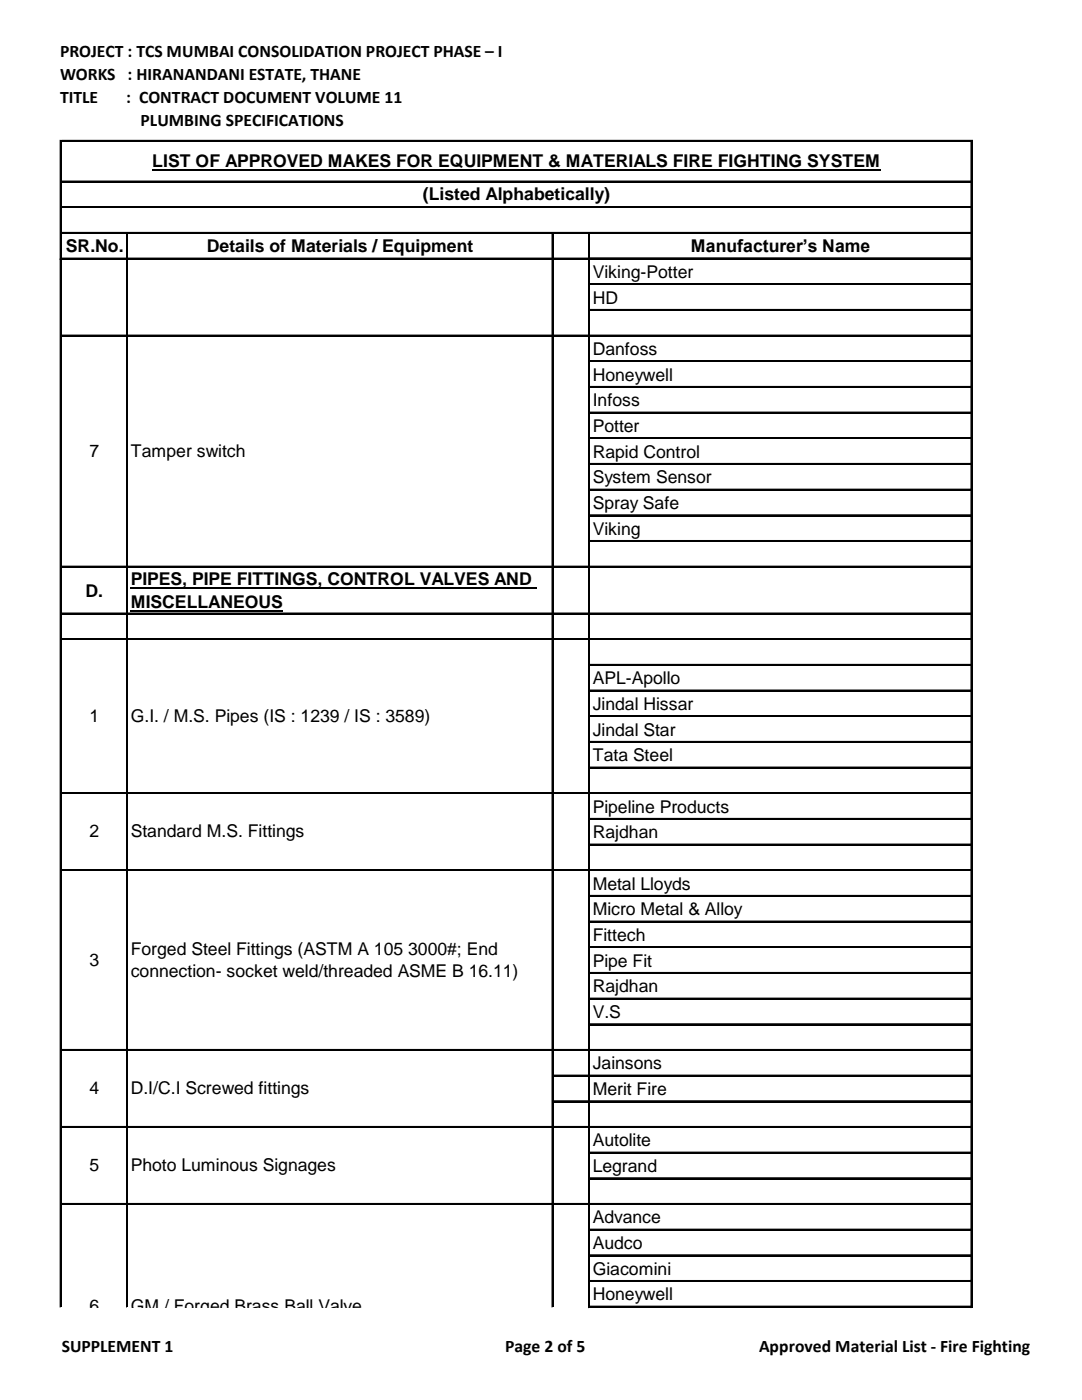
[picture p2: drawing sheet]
<svg xmlns="http://www.w3.org/2000/svg" width="216mm" height="279mm" viewBox="0 0 216 279" stroke-linecap="round" stroke-linejoin="round" font-family="sans-serif">
<defs><g id="words">
<g font-size="3.5">
<text x="12" y="11.3">PROJECT : TCS MUMBAI CONSOLIDATION PROJECT PHASE – I</text>
<text x="12" y="15.9">WORKS : HIRANANDANI ESTATE, THANE</text>
<text x="12" y="20.5">TITLE</text>
<text x="25.2" y="20.5">: CONTRACT DOCUMENT VOLUME 11</text>
<text x="28.1" y="25.1">PLUMBING SPECIFICATIONS</text>
<text x="30.4" y="33.3">LIST OF APPROVED MAKES FOR EQUIPMENT &amp; MATERIALS FIRE FIGHTING SYSTEM</text>
<text x="84.4" y="40">(Listed Alphabetically)</text>
<text x="17.9" y="42.5">6</text>
<text x="26.1" y="42.5">Water Flow Switch</text>
<text x="13.2" y="50.4">SR.No.</text>
<text x="41.3" y="50.4">Details of Materials / Equipment</text>
<text x="137.9" y="50.4">Manufacturer’s Name</text>
<text x="118.3" y="55.5">Viking-Potter</text>
<text x="118.3" y="60.6">HD</text>
<text x="118.3" y="70.8">Danfoss</text>
<text x="118.3" y="76">Honeywell</text>
<text x="118.3" y="81.1">Infoss</text>
<text x="118.3" y="86.2">Potter</text>
<text x="17.9" y="91.2">7</text>
<text x="26.1" y="91.2">Tamper switch</text>
<text x="118.3" y="91.3">Rapid Control</text>
<text x="118.3" y="96.4">System Sensor</text>
<text x="118.3" y="101.6">Spray Safe</text>
<text x="118.3" y="106.7">Viking</text>
<text x="17.1" y="119.1">D.</text>
<text x="26.1" y="116.8">PIPES, PIPE FITTINGS, CONTROL VALVES AND</text>
<text x="26.1" y="121.3">MISCELLANEOUS</text>
<text x="118.3" y="136.5">APL-Apollo</text>
<text x="118.3" y="141.7">Jindal Hissar</text>
<text x="17.9" y="144">1</text>
<text x="26.1" y="144">G.I. / M.S. Pipes (IS : 1239 / IS : 3589)</text>
<text x="118.3" y="146.8">Jindal Star</text>
<text x="118.3" y="151.9">Tata Steel</text>
<text x="17.9" y="167.1">2</text>
<text x="26.1" y="167.1">Standard M.S. Fittings</text>
<text x="118.3" y="162.2">Pipeline Products</text>
<text x="118.3" y="167.3">Rajdhan</text>
<text x="118.3" y="177.5">Metal Lloyds</text>
<text x="118.3" y="182.7">Micro Metal &amp; Alloy</text>
<text x="26.1" y="190.5">Forged Steel Fittings (ASTM A 105 3000#; End</text>
<text x="118.3" y="187.8">Fittech</text>
<text x="17.9" y="192.7">3</text>
<text x="26.1" y="194.9">connection- socket weld/threaded ASME B 16.11)</text>
<text x="118.3" y="192.9">Pipe Fit</text>
<text x="118.3" y="198">Rajdhan</text>
<text x="118.3" y="203.2">V.S</text>
<text x="118.3" y="213.4">Jainsons</text>
<text x="17.9" y="218.3">4</text>
<text x="26.1" y="218.3">D.I/C.I Screwed fittings</text>
<text x="118.3" y="218.5">Merit Fire</text>
<text x="17.9" y="233.7">5</text>
<text x="26.1" y="233.7">Photo Luminous Signages</text>
<text x="118.3" y="228.8">Autolite</text>
<text x="118.3" y="233.9">Legrand</text>
<text x="118.3" y="244.1">Advance</text>
<text x="118.3" y="249.3">Audco</text>
<text x="118.3" y="254.4">Giacomini</text>
<text x="17.9" y="261.9">6</text>
<text x="26.1" y="261.9">GM / Forged Brass Ball Valve</text>
<text x="118.3" y="259.5">Honeywell</text>
<text x="12.3" y="269.9">SUPPLEMENT 1</text>
<text x="100.8" y="269.9">Page 2 of 5</text>
<text x="151.5" y="269.9">Approved Material List - Fire Fighting</text>
</g>
</g></defs>
<path d="M30.4 33.9h145.3M26.1 117.4h81M26.1 121.9h30.4" fill="none" stroke="#000" stroke-width=".38"/>
<g fill="none" stroke="#000" stroke-width=".2">
<path d="M12 28v232.8M12.3 28h181.7M12.3 36.1h181.7M193.7 28.3v232.7M12.3 41.3h181.7M12.3 46.4h181.7M12.3 51.5h181.7M25.3 46.7v214.1M110.1 46.7v214.1M117.4 46.7v214.3M117.8 56.6h76.2M12.3 66.9h181.7"/>
<path d="M117.8 61.8h76.2M117.8 72h76.2M117.8 77.1h76.2M117.8 82.2h76.2M117.8 87.4h76.2M117.8 92.5h76.2M117.8 97.6h76.2M12.3 113h181.7M117.8 102.7h76.2M117.8 107.9h76.2M12.3 122.3h181.7M12.3 127.5h181.7"/>
<path d="M117.8 132.6h76.2M117.8 137.7h76.2M12.3 158.2h181.7M117.8 142.8h76.2M117.8 148h76.2M117.8 153.1h76.2M12.3 173.6h181.7M117.8 163.3h76.2M117.8 168.4h76.2M117.8 178.7h76.2M117.8 183.8h76.2M117.8 188.9h76.2"/>
<path d="M117.8 194.1h76.2M117.8 199.2h76.2M12.3 209.4h181.7M110.5 214.6h83.5M110.5 219.7h83.5M117.8 204.3h76.2M12.3 224.8h181.7M117.8 229.9h76.2M117.8 235h76.2M12.3 240.2h181.7M117.8 245.3h76.2M117.8 250.4h76.2"/>
<path d="M117.8 255.5h76.2M117.8 260.7h76.2"/>
</g>
<g fill="none" stroke="#000" stroke-width=".34">
<path d="M12.1 28v232.9M12.3 28.2h181.8M12.3 36.3h181.8M193.9 28.3v232.7M12.3 41.4h181.8M12.3 46.5h181.8M12.3 51.7h181.8M25.4 46.7v214.2M110.3 46.7v214.2M117.6 46.7v214.3M117.8 56.8h76.3M12.3 67h181.8"/>
<path d="M117.8 61.9h76.3M117.8 72.1h76.3M117.8 77.3h76.3M117.8 82.4h76.3M117.8 87.5h76.3M117.8 92.6h76.3M117.8 97.8h76.3M12.3 113.1h181.8M117.8 102.9h76.3M117.8 108h76.3M12.3 122.5h181.8M12.3 127.6h181.8"/>
<path d="M117.8 132.7h76.3M117.8 137.9h76.3M12.3 158.4h181.8M117.8 143h76.3M117.8 148.1h76.3M117.8 153.2h76.3M12.3 173.7h181.8M117.8 163.5h76.3M117.8 168.6h76.3M117.8 178.8h76.3M117.8 184h76.3M117.8 189.1h76.3"/>
<path d="M117.8 194.2h76.3M117.8 199.3h76.3M12.3 209.6h181.8M110.5 214.7h83.6M110.5 219.8h83.6M117.8 204.5h76.3M12.3 225h181.8M117.8 230.1h76.3M117.8 235.2h76.3M12.3 240.3h181.8M117.8 245.4h76.3M117.8 250.6h76.3"/>
<path d="M117.8 255.7h76.3M117.8 260.8h76.3"/>
</g>
<use href="#words"/>
</svg>
